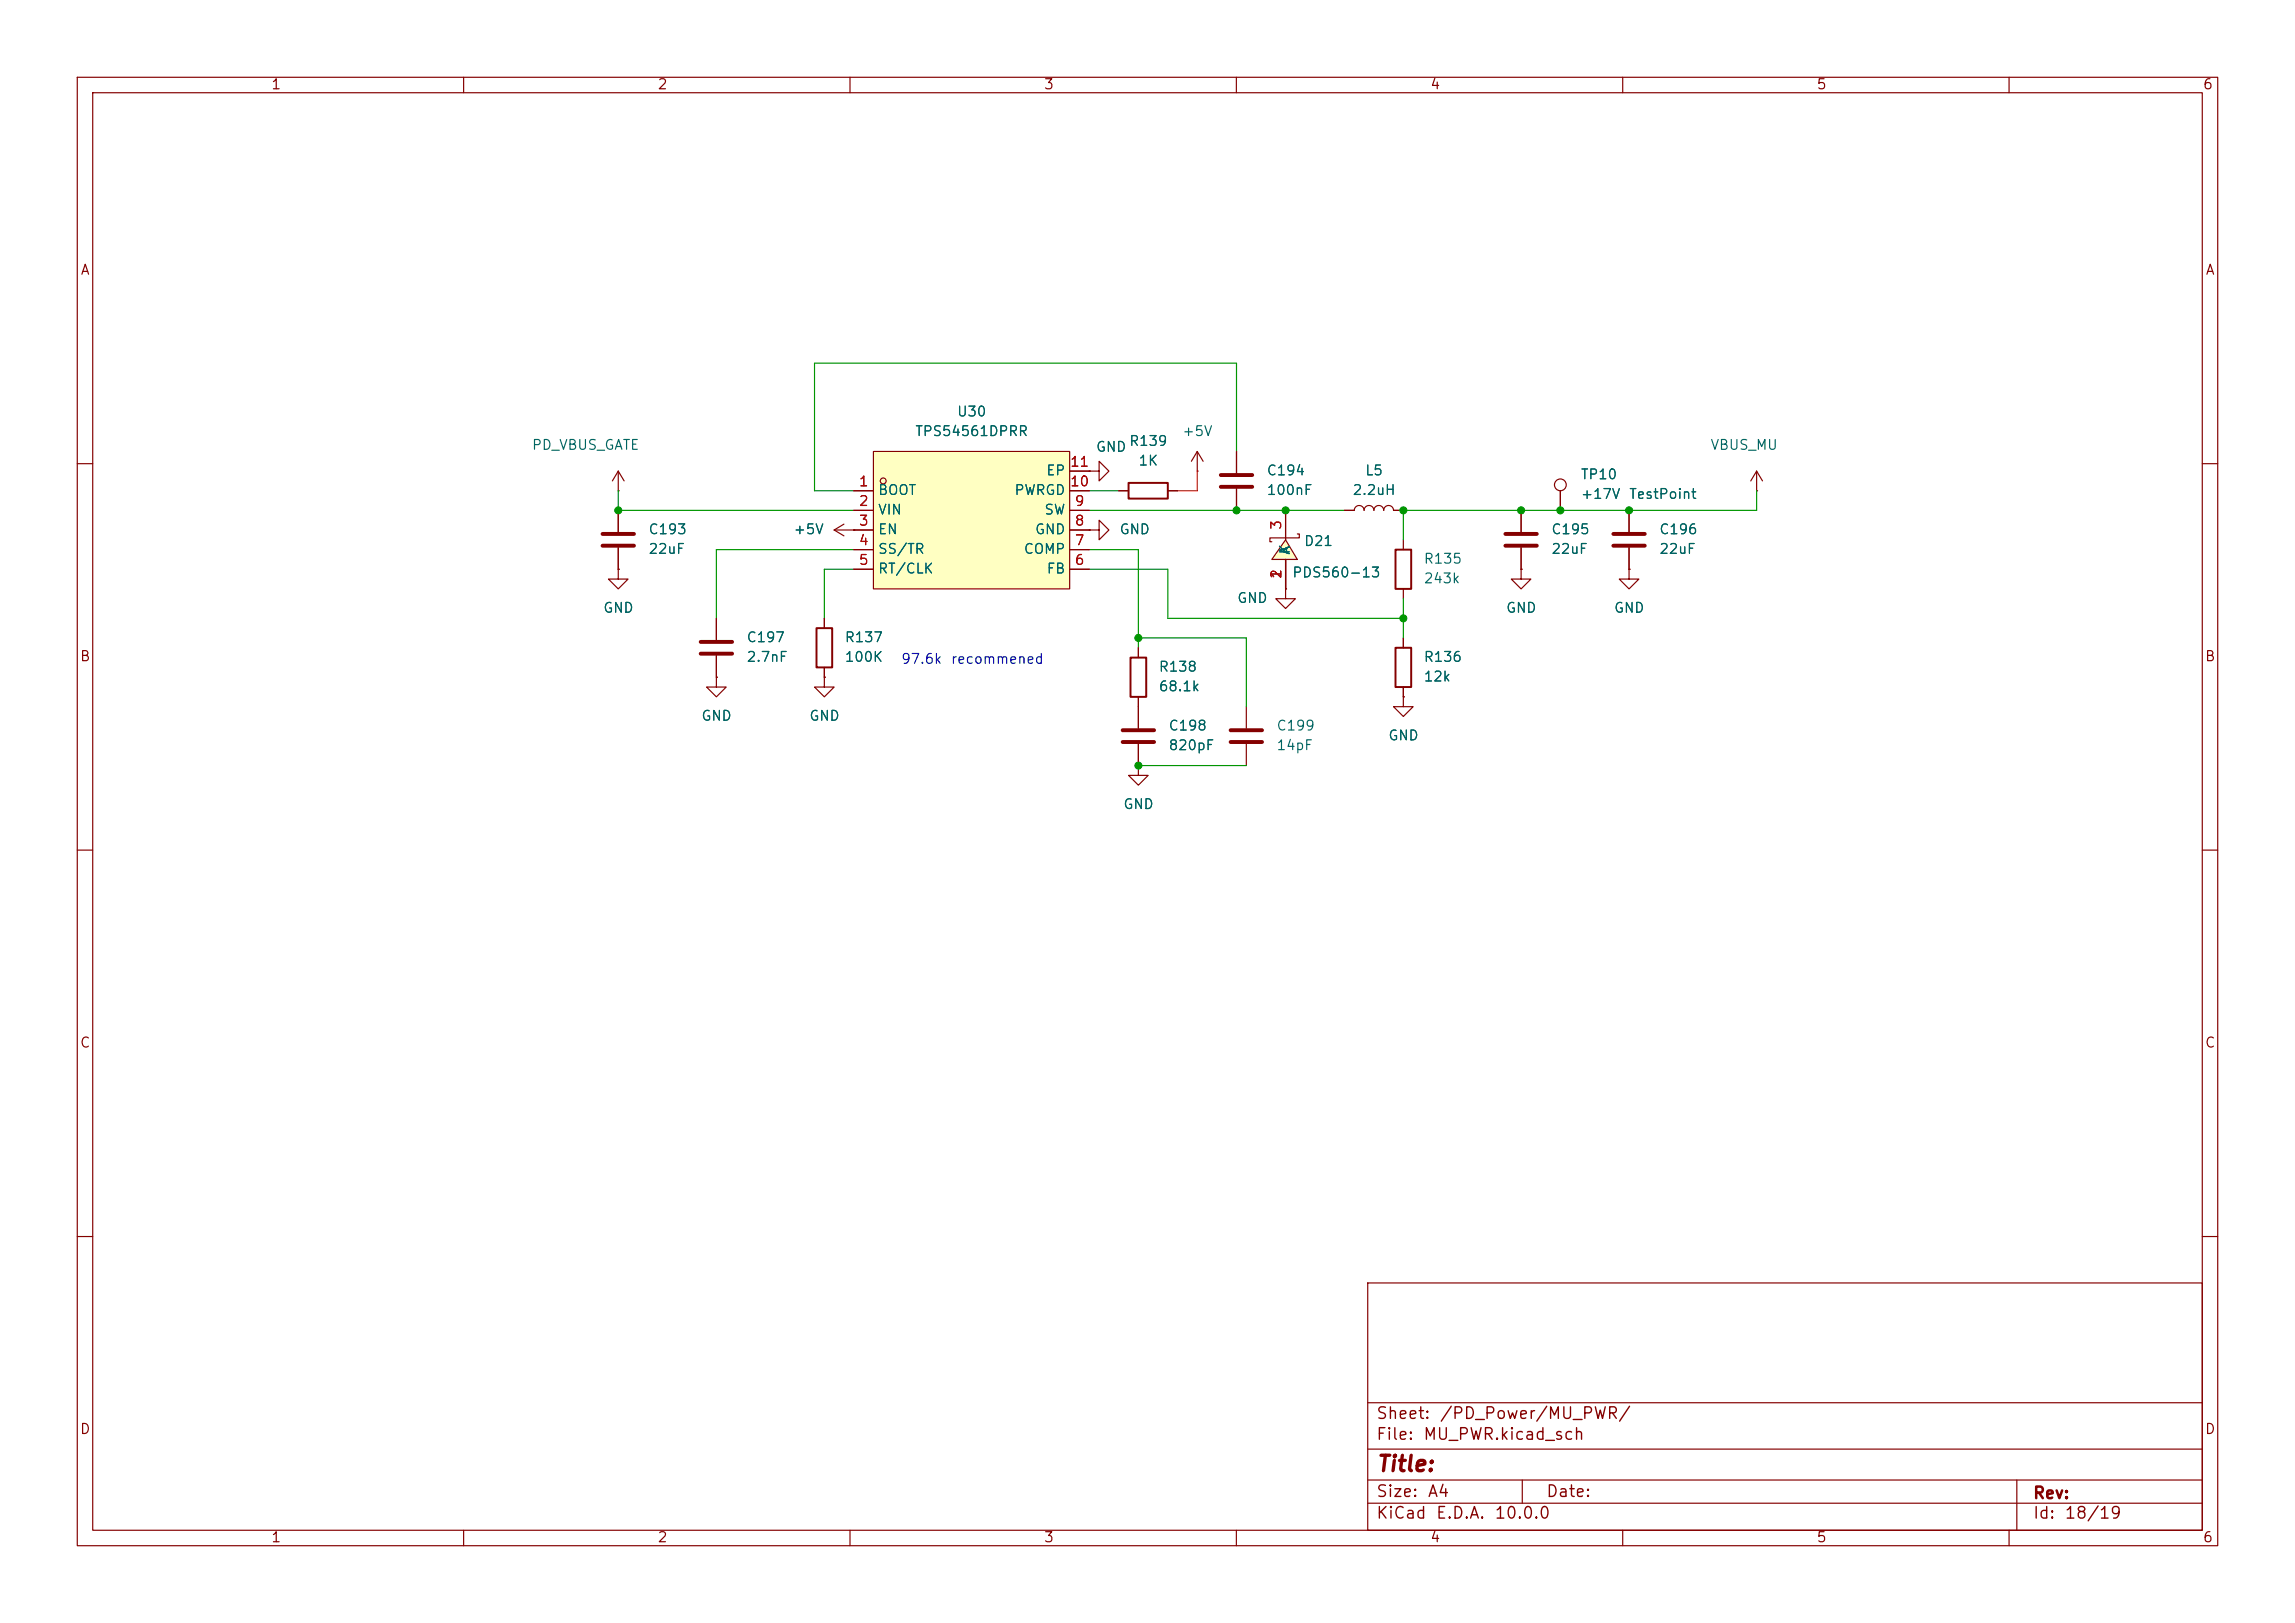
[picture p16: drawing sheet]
(kicad_sch
 (version 20260306)
 (generator "eeschema")
 (generator_version "10.0")
 (paper "A4")
 (lib_symbols
  (symbol "Connector:TestPoint"
   (pin_numbers (hide yes))
   (pin_names
    (offset 0.762) (hide yes)) (exclude_from_sim no) (in_bom yes) (on_board yes)
   (in_pos_files yes)
   (duplicate_pin_numbers_are_jumpers no)
   (property "Reference" "TP" (at 0 6.858 0) (show_name no) (do_not_autoplace no) (effects (font (size 1.27 1.27))))
   (property "Value" "TestPoint" (at 0 5.08 0) (show_name no) (do_not_autoplace no) (effects (font (size 1.27 1.27))))
   (property "Footprint" "" (at 5.08 0 0) (show_name no) (do_not_autoplace no) (hide yes) (effects (font (size 1.27 1.27))))
   (property "Datasheet" "" (at 5.08 0 0) (show_name no) (do_not_autoplace no) (hide yes) (effects (font (size 1.27 1.27))))
   (property "Description" "test point" (at 0 0 0) (show_name no) (do_not_autoplace no) (hide yes) (effects (font (size 1.27 1.27))))
   (symbol "TestPoint_0_1"
    (circle (center 0 3.302) (radius 0.762) (stroke (width 0) (type default)) (fill (type none))))
   (symbol "TestPoint_1_1"
    (pin passive line (at 0 0 90) (length 2.54) (name "1" (effects (font (size 1.27 1.27)))) (number "1" (effects (font (size 1.27 1.27))))))
   (embedded_fonts no))
  (symbol "Device:C"
   (pin_numbers (hide yes))
   (pin_names
    (offset 0.254)) (exclude_from_sim no) (in_bom yes) (on_board yes)
   (in_pos_files yes)
   (duplicate_pin_numbers_are_jumpers no)
   (property "Reference" "C" (at 0.635 2.54 0) (show_name no) (do_not_autoplace no) (effects (font (size 1.27 1.27)) (justify left)))
   (property "Value" "C" (at 0.635 -2.54 0) (show_name no) (do_not_autoplace no) (effects (font (size 1.27 1.27)) (justify left)))
   (property "Footprint" "" (at 0.9652 -3.81 0) (show_name no) (do_not_autoplace no) (hide yes) (effects (font (size 1.27 1.27))))
   (property "Datasheet" "" (at 0 0 0) (show_name no) (do_not_autoplace no) (hide yes) (effects (font (size 1.27 1.27))))
   (property "Description" "Unpolarized capacitor" (at 0 0 0) (show_name no) (do_not_autoplace no) (hide yes) (effects (font (size 1.27 1.27))))
   (symbol "C_0_1"
    (polyline (pts (xy -2.032 0.762) (xy 2.032 0.762)) (stroke (width 0.508) (type default)) (fill (type none)))
    (polyline (pts (xy -2.032 -0.762) (xy 2.032 -0.762)) (stroke (width 0.508) (type default)) (fill (type none))))
   (symbol "C_1_1"
    (pin passive line (at 0 3.81 270) (length 2.794) (name "" (effects (font (size 1.27 1.27)))) (number "1" (effects (font (size 1.27 1.27)))))
    (pin passive line (at 0 -3.81 90) (length 2.794) (name "" (effects (font (size 1.27 1.27)))) (number "2" (effects (font (size 1.27 1.27))))))
   (embedded_fonts no))
  (symbol "Device:L"
   (pin_numbers (hide yes))
   (pin_names
    (offset 1.016) (hide yes)) (exclude_from_sim no) (in_bom yes) (on_board yes)
   (in_pos_files yes)
   (duplicate_pin_numbers_are_jumpers no)
   (property "Reference" "L" (at -1.27 0 90) (show_name no) (do_not_autoplace no) (effects (font (size 1.27 1.27))))
   (property "Value" "L" (at 1.905 0 90) (show_name no) (do_not_autoplace no) (effects (font (size 1.27 1.27))))
   (property "Footprint" "" (at 0 0 0) (show_name no) (do_not_autoplace no) (hide yes) (effects (font (size 1.27 1.27))))
   (property "Datasheet" "" (at 0 0 0) (show_name no) (do_not_autoplace no) (hide yes) (effects (font (size 1.27 1.27))))
   (property "Description" "Inductor" (at 0 0 0) (show_name no) (do_not_autoplace no) (hide yes) (effects (font (size 1.27 1.27))))
   (symbol "L_0_1"
    (arc (start 0 2.54) (mid 0.6323 1.905) (end 0 1.27) (stroke (width 0) (type default)) (fill (type none)))
    (arc (start 0 1.27) (mid 0.6323 0.635) (end 0 0) (stroke (width 0) (type default)) (fill (type none)))
    (arc (start 0 0) (mid 0.6323 -0.635) (end 0 -1.27) (stroke (width 0) (type default)) (fill (type none)))
    (arc (start 0 -1.27) (mid 0.6323 -1.905) (end 0 -2.54) (stroke (width 0) (type default)) (fill (type none))))
   (symbol "L_1_1"
    (pin passive line (at 0 3.81 270) (length 1.27) (name "1" (effects (font (size 1.27 1.27)))) (number "1" (effects (font (size 1.27 1.27)))))
    (pin passive line (at 0 -3.81 90) (length 1.27) (name "2" (effects (font (size 1.27 1.27)))) (number "2" (effects (font (size 1.27 1.27))))))
   (embedded_fonts no))
  (symbol "Device:R"
   (pin_numbers (hide yes))
   (pin_names
    (offset 0)) (exclude_from_sim no) (in_bom yes) (on_board yes)
   (in_pos_files yes)
   (duplicate_pin_numbers_are_jumpers no)
   (property "Reference" "R" (at 2.032 0 90) (show_name no) (do_not_autoplace no) (effects (font (size 1.27 1.27))))
   (property "Value" "R" (at 0 0 90) (show_name no) (do_not_autoplace no) (effects (font (size 1.27 1.27))))
   (property "Footprint" "" (at -1.778 0 90) (show_name no) (do_not_autoplace no) (hide yes) (effects (font (size 1.27 1.27))))
   (property "Datasheet" "" (at 0 0 0) (show_name no) (do_not_autoplace no) (hide yes) (effects (font (size 1.27 1.27))))
   (property "Description" "Resistor" (at 0 0 0) (show_name no) (do_not_autoplace no) (hide yes) (effects (font (size 1.27 1.27))))
   (symbol "R_0_1"
    (rectangle (start -1.016 -2.54) (end 1.016 2.54) (stroke (width 0.254) (type default)) (fill (type none))))
   (symbol "R_1_1"
    (pin passive line (at 0 3.81 270) (length 1.27) (name "" (effects (font (size 1.27 1.27)))) (number "1" (effects (font (size 1.27 1.27)))))
    (pin passive line (at 0 -3.81 90) (length 1.27) (name "" (effects (font (size 1.27 1.27)))) (number "2" (effects (font (size 1.27 1.27))))))
   (embedded_fonts no))
  (symbol "da:PDS560-13" (exclude_from_sim no) (in_bom yes) (on_board yes)
   (in_pos_files yes)
   (duplicate_pin_numbers_are_jumpers no)
   (property "Reference" "D" (at 0 5.08 0) (show_name no) (do_not_autoplace no) (effects (font (size 1.27 1.27))))
   (property "Value" "PDS560-13" (at 0 -5.08 0) (show_name no) (do_not_autoplace no) (effects (font (size 1.27 1.27))))
   (property "Footprint" "easyeda2kicad:POWERDI-5_L5.4-W4.0-LS6.5-RD" (at 0 -7.62 0) (show_name no) (do_not_autoplace no) (hide yes) (effects (font (size 1.27 1.27))))
   (property "Datasheet" "https://lcsc.com/product-detail/Schottky-Barrier-Diodes-SBD_DIODES_PDS560-13_PDS560-13_C96109.html" (at 0 -10.16 0) (show_name no) (do_not_autoplace no) (hide yes) (effects (font (size 1.27 1.27))))
   (property "Description" "" (at 0 0 0) (show_name no) (do_not_autoplace no) (hide yes) (effects (font (size 1.27 1.27))))
   (property "LCSC Part" "C96109" (at 0 -12.7 0) (show_name no) (do_not_autoplace no) (hide yes) (effects (font (size 1.27 1.27))))
   (symbol "PDS560-13_0_1"
    (polyline (pts (xy -2.03 1.52) (xy -2.03 1.78) (xy -1.52 1.78) (xy -1.52 -2.03) (xy -1.02 -2.03) (xy -1.02 -1.78)) (stroke (width 0) (type default)) (fill (type none)))
    (polyline (pts (xy 1.27 1.52) (xy -1.27 0) (xy 1.27 -1.78) (xy 1.27 1.52)) (stroke (width 0) (type default)) (fill (type background)))
    (pin unspecified line (at 5.08 0 180) (length 3.81) (name "A" (effects (font (size 1.27 1.27)))) (number "1" (effects (font (size 1.27 1.27)))))
    (pin unspecified line (at 5.08 0 180) (length 3.81) (name "A" (effects (font (size 1.27 1.27)))) (number "2" (effects (font (size 1.27 1.27)))))
    (pin unspecified line (at -5.08 0 0) (length 3.81) (name "K" (effects (font (size 1.27 1.27)))) (number "3" (effects (font (size 1.27 1.27))))))
   (embedded_fonts no))
  (symbol "da:TPS54561DPRR" (exclude_from_sim no) (in_bom yes) (on_board yes)
   (in_pos_files yes)
   (duplicate_pin_numbers_are_jumpers no)
   (property "Reference" "U" (at 0 11.43 0) (show_name no) (do_not_autoplace no) (effects (font (size 1.27 1.27))))
   (property "Value" "TPS54561DPRR" (at 0 -11.43 0) (show_name no) (do_not_autoplace no) (effects (font (size 1.27 1.27))))
   (property "Footprint" "easyeda2kicad:WSON-10_L4.0-W4.0-P0.80-TL-EP" (at 0 -13.97 0) (show_name no) (do_not_autoplace no) (hide yes) (effects (font (size 1.27 1.27))))
   (property "Datasheet" "https://lcsc.com/product-detail/DC-DC-Converters_TI_TPS54561DPRR_TPS54561DPRR_C180369.html" (at 0 -16.51 0) (show_name no) (do_not_autoplace no) (hide yes) (effects (font (size 1.27 1.27))))
   (property "Description" "" (at 0 0 0) (show_name no) (do_not_autoplace no) (hide yes) (effects (font (size 1.27 1.27))))
   (property "LCSC Part" "C180369" (at 0 -19.05 0) (show_name no) (do_not_autoplace no) (hide yes) (effects (font (size 1.27 1.27))))
   (symbol "TPS54561DPRR_0_1"
    (rectangle (start -12.7 8.89) (end 12.7 -8.89) (stroke (width 0) (type default)) (fill (type background)))
    (circle (center -11.43 5.08) (radius 0.38) (stroke (width 0) (type default)) (fill (type none)))
    (pin unspecified line (at -15.24 3.81 0) (length 2.54) (name "BOOT" (effects (font (size 1.27 1.27)))) (number "1" (effects (font (size 1.27 1.27)))))
    (pin unspecified line (at -15.24 1.27 0) (length 2.54) (name "VIN" (effects (font (size 1.27 1.27)))) (number "2" (effects (font (size 1.27 1.27)))))
    (pin unspecified line (at -15.24 -1.27 0) (length 2.54) (name "EN" (effects (font (size 1.27 1.27)))) (number "3" (effects (font (size 1.27 1.27)))))
    (pin unspecified line (at -15.24 -3.81 0) (length 2.54) (name "SS/TR" (effects (font (size 1.27 1.27)))) (number "4" (effects (font (size 1.27 1.27)))))
    (pin unspecified line (at -15.24 -6.35 0) (length 2.54) (name "RT/CLK" (effects (font (size 1.27 1.27)))) (number "5" (effects (font (size 1.27 1.27)))))
    (pin unspecified line (at 15.24 -6.35 180) (length 2.54) (name "FB" (effects (font (size 1.27 1.27)))) (number "6" (effects (font (size 1.27 1.27)))))
    (pin unspecified line (at 15.24 -3.81 180) (length 2.54) (name "COMP" (effects (font (size 1.27 1.27)))) (number "7" (effects (font (size 1.27 1.27)))))
    (pin unspecified line (at 15.24 -1.27 180) (length 2.54) (name "GND" (effects (font (size 1.27 1.27)))) (number "8" (effects (font (size 1.27 1.27)))))
    (pin unspecified line (at 15.24 1.27 180) (length 2.54) (name "SW" (effects (font (size 1.27 1.27)))) (number "9" (effects (font (size 1.27 1.27)))))
    (pin unspecified line (at 15.24 3.81 180) (length 2.54) (name "PWRGD" (effects (font (size 1.27 1.27)))) (number "10" (effects (font (size 1.27 1.27)))))
    (pin unspecified line (at 15.24 6.35 180) (length 2.54) (name "EP" (effects (font (size 1.27 1.27)))) (number "11" (effects (font (size 1.27 1.27))))))
   (embedded_fonts no))
  (symbol "power:+5V"
   (power global)
   (pin_numbers (hide yes))
   (pin_names
    (offset 0) (hide yes)) (exclude_from_sim no) (in_bom yes) (on_board yes)
   (in_pos_files yes)
   (duplicate_pin_numbers_are_jumpers no)
   (property "Reference" "#PWR" (at 0 -3.81 0) (show_name no) (do_not_autoplace no) (hide yes) (effects (font (size 1.27 1.27))))
   (property "Value" "+5V" (at 0 3.556 0) (show_name no) (do_not_autoplace no) (effects (font (size 1.27 1.27))))
   (property "Footprint" "" (at 0 0 0) (show_name no) (do_not_autoplace no) (hide yes) (effects (font (size 1.27 1.27))))
   (property "Datasheet" "" (at 0 0 0) (show_name no) (do_not_autoplace no) (hide yes) (effects (font (size 1.27 1.27))))
   (property "Description" "Power symbol creates a global label with name \"+5V\"" (at 0 0 0) (show_name no) (do_not_autoplace no) (hide yes) (effects (font (size 1.27 1.27))))
   (symbol "+5V_0_1"
    (polyline (pts (xy -0.762 1.27) (xy 0 2.54)) (stroke (width 0) (type default)) (fill (type none)))
    (polyline (pts (xy 0 2.54) (xy 0.762 1.27)) (stroke (width 0) (type default)) (fill (type none)))
    (polyline (pts (xy 0 0) (xy 0 2.54)) (stroke (width 0) (type default)) (fill (type none))))
   (symbol "+5V_1_1"
    (pin power_in line (at 0 0 90) (length 0) (name "" (effects (font (size 1.27 1.27)))) (number "1" (effects (font (size 1.27 1.27))))))
   (embedded_fonts no))
  (symbol "power:GND"
   (power global)
   (pin_numbers (hide yes))
   (pin_names
    (offset 0) (hide yes)) (exclude_from_sim no) (in_bom yes) (on_board yes)
   (in_pos_files yes)
   (duplicate_pin_numbers_are_jumpers no)
   (property "Reference" "#PWR" (at 0 -6.35 0) (show_name no) (do_not_autoplace no) (hide yes) (effects (font (size 1.27 1.27))))
   (property "Value" "GND" (at 0 -3.81 0) (show_name no) (do_not_autoplace no) (effects (font (size 1.27 1.27))))
   (property "Footprint" "" (at 0 0 0) (show_name no) (do_not_autoplace no) (hide yes) (effects (font (size 1.27 1.27))))
   (property "Datasheet" "" (at 0 0 0) (show_name no) (do_not_autoplace no) (hide yes) (effects (font (size 1.27 1.27))))
   (property "Description" "Power symbol creates a global label with name \"GND\" , ground" (at 0 0 0) (show_name no) (do_not_autoplace no) (hide yes) (effects (font (size 1.27 1.27))))
   (symbol "GND_0_1"
    (polyline (pts (xy 0 0) (xy 0 -1.27) (xy 1.27 -1.27) (xy 0 -2.54) (xy -1.27 -1.27) (xy 0 -1.27)) (stroke (width 0) (type default)) (fill (type none))))
   (symbol "GND_1_1"
    (pin power_in line (at 0 0 270) (length 0) (name "" (effects (font (size 1.27 1.27)))) (number "1" (effects (font (size 1.27 1.27))))))
   (embedded_fonts no))
  (symbol "power:VBUS"
   (power global)
   (pin_numbers (hide yes))
   (pin_names
    (offset 0) (hide yes)) (exclude_from_sim no) (in_bom yes) (on_board yes)
   (in_pos_files yes)
   (duplicate_pin_numbers_are_jumpers no)
   (property "Reference" "#PWR" (at 0 -3.81 0) (show_name no) (do_not_autoplace no) (hide yes) (effects (font (size 1.27 1.27))))
   (property "Value" "VBUS" (at 0 3.556 0) (show_name no) (do_not_autoplace no) (effects (font (size 1.27 1.27))))
   (property "Footprint" "" (at 0 0 0) (show_name no) (do_not_autoplace no) (hide yes) (effects (font (size 1.27 1.27))))
   (property "Datasheet" "" (at 0 0 0) (show_name no) (do_not_autoplace no) (hide yes) (effects (font (size 1.27 1.27))))
   (property "Description" "Power symbol creates a global label with name \"VBUS\"" (at 0 0 0) (show_name no) (do_not_autoplace no) (hide yes) (effects (font (size 1.27 1.27))))
   (symbol "VBUS_0_1"
    (polyline (pts (xy -0.762 1.27) (xy 0 2.54)) (stroke (width 0) (type default)) (fill (type none)))
    (polyline (pts (xy 0 2.54) (xy 0.762 1.27)) (stroke (width 0) (type default)) (fill (type none)))
    (polyline (pts (xy 0 0) (xy 0 2.54)) (stroke (width 0) (type default)) (fill (type none))))
   (symbol "VBUS_1_1"
    (pin power_in line (at 0 0 90) (length 0) (name "" (effects (font (size 1.27 1.27)))) (number "1" (effects (font (size 1.27 1.27))))))
   (embedded_fonts no)))
 (text "97.6k recommened"
  (exclude_from_sim no)
  (at 125.73 85.598 0)
  (effects (font (size 1.27 1.27))))
 (junction
  (at 160.02 66.04)
  (diameter 0)
  (color 0 0 0 0))
 (junction
  (at 80.01 66.04)
  (diameter 0)
  (color 0 0 0 0))
 (junction
  (at 166.37 66.04)
  (diameter 0)
  (color 0 0 0 0))
 (junction
  (at 181.61 66.04)
  (diameter 0)
  (color 0 0 0 0))
 (junction
  (at 210.82 66.04)
  (diameter 0)
  (color 0 0 0 0))
 (junction
  (at 181.61 80.01)
  (diameter 0)
  (color 0 0 0 0))
 (junction
  (at 147.32 99.06)
  (diameter 0)
  (color 0 0 0 0))
 (junction
  (at 196.85 66.04)
  (diameter 0)
  (color 0 0 0 0))
 (junction
  (at 147.32 82.55)
  (diameter 0)
  (color 0 0 0 0))
 (junction
  (at 201.93 66.04)
  (diameter 0)
  (color 0 0 0 0))
 (wire
  (pts (xy 92.71 80.01) (xy 92.71 71.12))
  (stroke (width 0) (type default)))
 (wire
  (pts (xy 105.41 63.5) (xy 110.49 63.5))
  (stroke (width 0) (type default)))
 (wire
  (pts (xy 147.32 99.06) (xy 161.29 99.06))
  (stroke (width 0) (type default)))
 (wire
  (pts (xy 227.33 63.5) (xy 227.33 66.04))
  (stroke (width 0) (type default)))
 (wire
  (pts (xy 140.97 73.66) (xy 151.13 73.66))
  (stroke (width 0) (type default)))
 (wire
  (pts (xy 151.13 80.01) (xy 181.61 80.01))
  (stroke (width 0) (type default)))
 (wire
  (pts (xy 201.93 66.04) (xy 210.82 66.04))
  (stroke (width 0) (type default)))
 (wire
  (pts (xy 181.61 66.04) (xy 196.85 66.04))
  (stroke (width 0) (type default)))
 (wire
  (pts (xy 154.94 63.5) (xy 154.94 60.96))
  (stroke (width 0) (type default)))
 (wire
  (pts (xy 160.02 46.99) (xy 105.41 46.99))
  (stroke (width 0) (type default)))
 (wire
  (pts (xy 154.94 63.5) (xy 152.4 63.5))
  (stroke (width 0) (type default)))
 (wire
  (pts (xy 151.13 73.66) (xy 151.13 80.01))
  (stroke (width 0) (type default)))
 (wire
  (pts (xy 147.32 71.12) (xy 140.97 71.12))
  (stroke (width 0) (type default)))
 (wire
  (pts (xy 80.01 66.04) (xy 110.49 66.04))
  (stroke (width 0) (type default)))
 (wire
  (pts (xy 105.41 46.99) (xy 105.41 63.5))
  (stroke (width 0) (type default)))
 (wire
  (pts (xy 161.29 91.44) (xy 161.29 82.55))
  (stroke (width 0) (type default)))
 (wire
  (pts (xy 147.32 82.55) (xy 147.32 71.12))
  (stroke (width 0) (type default)))
 (wire
  (pts (xy 173.99 66.04) (xy 166.37 66.04))
  (stroke (width 0) (type default)))
 (wire
  (pts (xy 181.61 69.85) (xy 181.61 66.04))
  (stroke (width 0) (type default)))
 (wire
  (pts (xy 160.02 66.04) (xy 140.97 66.04))
  (stroke (width 0) (type default)))
 (wire
  (pts (xy 196.85 66.04) (xy 201.93 66.04))
  (stroke (width 0) (type default)))
 (wire
  (pts (xy 160.02 58.42) (xy 160.02 46.99))
  (stroke (width 0) (type default)))
 (wire
  (pts (xy 106.68 73.66) (xy 110.49 73.66))
  (stroke (width 0) (type default)))
 (wire
  (pts (xy 181.61 82.55) (xy 181.61 80.01))
  (stroke (width 0) (type default)))
 (wire
  (pts (xy 227.33 66.04) (xy 210.82 66.04))
  (stroke (width 0) (type default)))
 (wire
  (pts (xy 181.61 80.01) (xy 181.61 77.47))
  (stroke (width 0) (type default)))
 (wire
  (pts (xy 106.68 80.01) (xy 106.68 73.66))
  (stroke (width 0) (type default)))
 (wire
  (pts (xy 147.32 83.82) (xy 147.32 82.55))
  (stroke (width 0) (type default)))
 (wire
  (pts (xy 161.29 82.55) (xy 147.32 82.55))
  (stroke (width 0) (type default)))
 (wire
  (pts (xy 92.71 71.12) (xy 110.49 71.12))
  (stroke (width 0) (type default)))
 (wire
  (pts (xy 80.01 66.04) (xy 80.01 63.5))
  (stroke (width 0) (type default)))
 (wire
  (pts (xy 166.37 66.04) (xy 160.02 66.04))
  (stroke (width 0) (type default)))
 (wire
  (pts (xy 144.78 63.5) (xy 140.97 63.5))
  (stroke (width 0) (type default)))
 (symbol
  (lib_id "Device:C")
  (at 80.01 69.85 0)
  (unit 1)
  (body_style 1)
  (exclude_from_sim no)
  (in_bom yes)
  (on_board yes)
  (in_pos_files yes)
  (dnp no)
  (fields_autoplaced yes)
  (property "Reference" "C193" (at 83.82 68.5799 0) (show_name no) (do_not_autoplace no) (effects (font (size 1.27 1.27)) (justify left)))
  (property "Value" "22uF" (at 83.82 71.1199 0) (show_name no) (do_not_autoplace no) (effects (font (size 1.27 1.27)) (justify left)))
  (property "Footprint" "Capacitor_SMD:C_0805_2012Metric" (at 80.9752 73.66 0) (hide yes) (show_name no) (do_not_autoplace no) (effects (font (size 1.27 1.27))))
  (property "Datasheet" "" (at 80.01 69.85 0) (hide yes) (show_name no) (do_not_autoplace no) (effects (font (size 1.27 1.27))))
  (property "Description" "Unpolarized capacitor" (at 80.01 69.85 0) (hide yes) (show_name no) (do_not_autoplace no) (effects (font (size 1.27 1.27))))
  (pin "1")
  (pin "2"))
 (symbol
  (lib_id "power:+5V")
  (at 154.94 60.96 0)
  (unit 1)
  (body_style 1)
  (exclude_from_sim no)
  (in_bom yes)
  (on_board yes)
  (in_pos_files yes)
  (dnp no)
  (fields_autoplaced yes)
  (property "Reference" "#PWR0542" (at 154.94 64.77 0) (hide yes) (show_name no) (do_not_autoplace no) (effects (font (size 1.27 1.27))))
  (property "Value" "+5V" (at 154.94 55.88 0) (show_name no) (do_not_autoplace no) (effects (font (size 1.27 1.27))))
  (property "Footprint" "" (at 154.94 60.96 0) (hide yes) (show_name no) (do_not_autoplace no) (effects (font (size 1.27 1.27))))
  (property "Datasheet" "" (at 154.94 60.96 0) (hide yes) (show_name no) (do_not_autoplace no) (effects (font (size 1.27 1.27))))
  (property "Description" "Power symbol creates a global label with name \"+5V\"" (at 154.94 60.96 0) (hide yes) (show_name no) (do_not_autoplace no) (effects (font (size 1.27 1.27))))
  (pin "1"))
 (symbol
  (lib_id "power:VBUS")
  (at 227.33 63.5 0)
  (unit 1)
  (body_style 1)
  (exclude_from_sim no)
  (in_bom yes)
  (on_board yes)
  (in_pos_files yes)
  (dnp no)
  (property "Reference" "#PWR0536" (at 227.33 67.31 0) (hide yes) (show_name no) (do_not_autoplace no) (effects (font (size 1.27 1.27))))
  (property "Value" "VBUS_MU" (at 230.124 57.658 0) (show_name no) (do_not_autoplace no) (effects (font (size 1.27 1.27)) (justify right)))
  (property "Footprint" "" (at 227.33 63.5 0) (hide yes) (show_name no) (do_not_autoplace no) (effects (font (size 1.27 1.27))))
  (property "Datasheet" "" (at 227.33 63.5 0) (hide yes) (show_name no) (do_not_autoplace no) (effects (font (size 1.27 1.27))))
  (property "Description" "Power symbol creates a global label with name \"VBUS\"" (at 227.33 63.5 0) (hide yes) (show_name no) (do_not_autoplace no) (effects (font (size 1.27 1.27))))
  (pin "1"))
 (symbol
  (lib_id "Device:R")
  (at 181.61 86.36 0)
  (unit 1)
  (body_style 1)
  (exclude_from_sim no)
  (in_bom yes)
  (on_board yes)
  (in_pos_files yes)
  (dnp no)
  (fields_autoplaced yes)
  (property "Reference" "R136" (at 184.15 85.0899 0) (show_name no) (do_not_autoplace no) (effects (font (size 1.27 1.27)) (justify left)))
  (property "Value" "12k" (at 184.15 87.6299 0) (show_name no) (do_not_autoplace no) (effects (font (size 1.27 1.27)) (justify left)))
  (property "Footprint" "Resistor_SMD:R_0402_1005Metric" (at 179.832 86.36 90) (hide yes) (show_name no) (do_not_autoplace no) (effects (font (size 1.27 1.27))))
  (property "Datasheet" "" (at 181.61 86.36 0) (hide yes) (show_name no) (do_not_autoplace no) (effects (font (size 1.27 1.27))))
  (property "Description" "Resistor" (at 181.61 86.36 0) (hide yes) (show_name no) (do_not_autoplace no) (effects (font (size 1.27 1.27))))
  (pin "1")
  (pin "2"))
 (symbol
  (lib_id "power:+5V")
  (at 110.49 68.58 90)
  (unit 1)
  (body_style 1)
  (exclude_from_sim no)
  (in_bom yes)
  (on_board yes)
  (in_pos_files yes)
  (dnp no)
  (fields_autoplaced yes)
  (property "Reference" "#PWR0540" (at 114.3 68.58 0) (hide yes) (show_name no) (do_not_autoplace no) (effects (font (size 1.27 1.27))))
  (property "Value" "+5V" (at 106.68 68.5799 90) (show_name no) (do_not_autoplace no) (effects (font (size 1.27 1.27)) (justify left)))
  (property "Footprint" "" (at 110.49 68.58 0) (hide yes) (show_name no) (do_not_autoplace no) (effects (font (size 1.27 1.27))))
  (property "Datasheet" "" (at 110.49 68.58 0) (hide yes) (show_name no) (do_not_autoplace no) (effects (font (size 1.27 1.27))))
  (property "Description" "Power symbol creates a global label with name \"+5V\"" (at 110.49 68.58 0) (hide yes) (show_name no) (do_not_autoplace no) (effects (font (size 1.27 1.27))))
  (pin "1"))
 (symbol
  (lib_id "da:PDS560-13")
  (at 166.37 71.12 270)
  (unit 1)
  (body_style 1)
  (exclude_from_sim no)
  (in_bom yes)
  (on_board yes)
  (in_pos_files yes)
  (dnp no)
  (property "Reference" "D21" (at 168.656 70.104 90) (show_name no) (do_not_autoplace no) (effects (font (size 1.27 1.27)) (justify left)))
  (property "Value" "PDS560-13" (at 167.132 74.168 90) (show_name no) (do_not_autoplace no) (effects (font (size 1.27 1.27)) (justify left)))
  (property "Footprint" "easyeda2kicad:POWERDI-5_L5.4-W4.0-LS6.5-RD" (at 158.75 71.12 0) (hide yes) (show_name no) (do_not_autoplace no) (effects (font (size 1.27 1.27))))
  (property "Datasheet" "https://lcsc.com/product-detail/Schottky-Barrier-Diodes-SBD_DIODES_PDS560-13_PDS560-13_C96109.html" (at 156.21 71.12 0) (hide yes) (show_name no) (do_not_autoplace no) (effects (font (size 1.27 1.27))))
  (property "Description" "" (at 166.37 71.12 0) (hide yes) (show_name no) (do_not_autoplace no) (effects (font (size 1.27 1.27))))
  (property "LCSC Part" "C96109" (at 153.67 71.12 0) (hide yes) (show_name no) (do_not_autoplace no) (effects (font (size 1.27 1.27))))
  (pin "3")
  (pin "1")
  (pin "2"))
 (symbol
  (lib_id "power:GND")
  (at 147.32 99.06 0)
  (unit 1)
  (body_style 1)
  (exclude_from_sim no)
  (in_bom yes)
  (on_board yes)
  (in_pos_files yes)
  (dnp no)
  (fields_autoplaced yes)
  (property "Reference" "#PWR0541" (at 147.32 105.41 0) (hide yes) (show_name no) (do_not_autoplace no) (effects (font (size 1.27 1.27))))
  (property "Value" "GND" (at 147.32 104.14 0) (show_name no) (do_not_autoplace no) (effects (font (size 1.27 1.27))))
  (property "Footprint" "" (at 147.32 99.06 0) (hide yes) (show_name no) (do_not_autoplace no) (effects (font (size 1.27 1.27))))
  (property "Datasheet" "" (at 147.32 99.06 0) (hide yes) (show_name no) (do_not_autoplace no) (effects (font (size 1.27 1.27))))
  (property "Description" "Power symbol creates a global label with name \"GND\" , ground" (at 147.32 99.06 0) (hide yes) (show_name no) (do_not_autoplace no) (effects (font (size 1.27 1.27))))
  (pin "1"))
 (symbol
  (lib_id "power:GND")
  (at 140.97 68.58 90)
  (unit 1)
  (body_style 1)
  (exclude_from_sim no)
  (in_bom yes)
  (on_board yes)
  (in_pos_files yes)
  (dnp no)
  (fields_autoplaced yes)
  (property "Reference" "#PWR0537" (at 147.32 68.58 0) (hide yes) (show_name no) (do_not_autoplace no) (effects (font (size 1.27 1.27))))
  (property "Value" "GND" (at 144.78 68.5799 90) (show_name no) (do_not_autoplace no) (effects (font (size 1.27 1.27)) (justify right)))
  (property "Footprint" "" (at 140.97 68.58 0) (hide yes) (show_name no) (do_not_autoplace no) (effects (font (size 1.27 1.27))))
  (property "Datasheet" "" (at 140.97 68.58 0) (hide yes) (show_name no) (do_not_autoplace no) (effects (font (size 1.27 1.27))))
  (property "Description" "Power symbol creates a global label with name \"GND\" , ground" (at 140.97 68.58 0) (hide yes) (show_name no) (do_not_autoplace no) (effects (font (size 1.27 1.27))))
  (pin "1"))
 (symbol
  (lib_id "power:GND")
  (at 106.68 87.63 0)
  (unit 1)
  (body_style 1)
  (exclude_from_sim no)
  (in_bom yes)
  (on_board yes)
  (in_pos_files yes)
  (dnp no)
  (fields_autoplaced yes)
  (property "Reference" "#PWR0538" (at 106.68 93.98 0) (hide yes) (show_name no) (do_not_autoplace no) (effects (font (size 1.27 1.27))))
  (property "Value" "GND" (at 106.68 92.71 0) (show_name no) (do_not_autoplace no) (effects (font (size 1.27 1.27))))
  (property "Footprint" "" (at 106.68 87.63 0) (hide yes) (show_name no) (do_not_autoplace no) (effects (font (size 1.27 1.27))))
  (property "Datasheet" "" (at 106.68 87.63 0) (hide yes) (show_name no) (do_not_autoplace no) (effects (font (size 1.27 1.27))))
  (property "Description" "Power symbol creates a global label with name \"GND\" , ground" (at 106.68 87.63 0) (hide yes) (show_name no) (do_not_autoplace no) (effects (font (size 1.27 1.27))))
  (pin "1"))
 (symbol
  (lib_id "power:GND")
  (at 92.71 87.63 0)
  (unit 1)
  (body_style 1)
  (exclude_from_sim no)
  (in_bom yes)
  (on_board yes)
  (in_pos_files yes)
  (dnp no)
  (fields_autoplaced yes)
  (property "Reference" "#PWR0539" (at 92.71 93.98 0) (hide yes) (show_name no) (do_not_autoplace no) (effects (font (size 1.27 1.27))))
  (property "Value" "GND" (at 92.71 92.71 0) (show_name no) (do_not_autoplace no) (effects (font (size 1.27 1.27))))
  (property "Footprint" "" (at 92.71 87.63 0) (hide yes) (show_name no) (do_not_autoplace no) (effects (font (size 1.27 1.27))))
  (property "Datasheet" "" (at 92.71 87.63 0) (hide yes) (show_name no) (do_not_autoplace no) (effects (font (size 1.27 1.27))))
  (property "Description" "Power symbol creates a global label with name \"GND\" , ground" (at 92.71 87.63 0) (hide yes) (show_name no) (do_not_autoplace no) (effects (font (size 1.27 1.27))))
  (pin "1"))
 (symbol
  (lib_id "Device:R")
  (at 181.61 73.66 0)
  (unit 1)
  (body_style 1)
  (exclude_from_sim no)
  (in_bom yes)
  (on_board yes)
  (in_pos_files yes)
  (dnp no)
  (fields_autoplaced yes)
  (property "Reference" "R135" (at 184.15 72.3899 0) (show_name no) (do_not_autoplace no) (effects (font (size 1.27 1.27)) (justify left)))
  (property "Value" "243k" (at 184.15 74.9299 0) (show_name no) (do_not_autoplace no) (effects (font (size 1.27 1.27)) (justify left)))
  (property "Footprint" "Resistor_SMD:R_0402_1005Metric" (at 179.832 73.66 90) (hide yes) (show_name no) (do_not_autoplace no) (effects (font (size 1.27 1.27))))
  (property "Datasheet" "" (at 181.61 73.66 0) (hide yes) (show_name no) (do_not_autoplace no) (effects (font (size 1.27 1.27))))
  (property "Description" "Resistor" (at 181.61 73.66 0) (hide yes) (show_name no) (do_not_autoplace no) (effects (font (size 1.27 1.27))))
  (pin "1")
  (pin "2"))
 (symbol
  (lib_id "power:GND")
  (at 196.85 73.66 0)
  (unit 1)
  (body_style 1)
  (exclude_from_sim no)
  (in_bom yes)
  (on_board yes)
  (in_pos_files yes)
  (dnp no)
  (fields_autoplaced yes)
  (property "Reference" "#PWR0534" (at 196.85 80.01 0) (hide yes) (show_name no) (do_not_autoplace no) (effects (font (size 1.27 1.27))))
  (property "Value" "GND" (at 196.85 78.74 0) (show_name no) (do_not_autoplace no) (effects (font (size 1.27 1.27))))
  (property "Footprint" "" (at 196.85 73.66 0) (hide yes) (show_name no) (do_not_autoplace no) (effects (font (size 1.27 1.27))))
  (property "Datasheet" "" (at 196.85 73.66 0) (hide yes) (show_name no) (do_not_autoplace no) (effects (font (size 1.27 1.27))))
  (property "Description" "Power symbol creates a global label with name \"GND\" , ground" (at 196.85 73.66 0) (hide yes) (show_name no) (do_not_autoplace no) (effects (font (size 1.27 1.27))))
  (pin "1"))
 (symbol
  (lib_id "Device:C")
  (at 196.85 69.85 0)
  (unit 1)
  (body_style 1)
  (exclude_from_sim no)
  (in_bom yes)
  (on_board yes)
  (in_pos_files yes)
  (dnp no)
  (fields_autoplaced yes)
  (property "Reference" "C195" (at 200.66 68.5799 0) (show_name no) (do_not_autoplace no) (effects (font (size 1.27 1.27)) (justify left)))
  (property "Value" "22uF" (at 200.66 71.1199 0) (show_name no) (do_not_autoplace no) (effects (font (size 1.27 1.27)) (justify left)))
  (property "Footprint" "Capacitor_SMD:C_0805_2012Metric" (at 197.8152 73.66 0) (hide yes) (show_name no) (do_not_autoplace no) (effects (font (size 1.27 1.27))))
  (property "Datasheet" "" (at 196.85 69.85 0) (hide yes) (show_name no) (do_not_autoplace no) (effects (font (size 1.27 1.27))))
  (property "Description" "Unpolarized capacitor" (at 196.85 69.85 0) (hide yes) (show_name no) (do_not_autoplace no) (effects (font (size 1.27 1.27))))
  (pin "1")
  (pin "2"))
 (symbol
  (lib_id "Device:C")
  (at 161.29 95.25 0)
  (unit 1)
  (body_style 1)
  (exclude_from_sim no)
  (in_bom yes)
  (on_board yes)
  (in_pos_files yes)
  (dnp no)
  (fields_autoplaced yes)
  (property "Reference" "C199" (at 165.1 93.9799 0) (show_name no) (do_not_autoplace no) (effects (font (size 1.27 1.27)) (justify left)))
  (property "Value" "14pF" (at 165.1 96.5199 0) (show_name no) (do_not_autoplace no) (effects (font (size 1.27 1.27)) (justify left)))
  (property "Footprint" "Capacitor_SMD:C_0402_1005Metric" (at 162.2552 99.06 0) (hide yes) (show_name no) (do_not_autoplace no) (effects (font (size 1.27 1.27))))
  (property "Datasheet" "" (at 161.29 95.25 0) (hide yes) (show_name no) (do_not_autoplace no) (effects (font (size 1.27 1.27))))
  (property "Description" "Unpolarized capacitor" (at 161.29 95.25 0) (hide yes) (show_name no) (do_not_autoplace no) (effects (font (size 1.27 1.27))))
  (pin "1")
  (pin "2"))
 (symbol
  (lib_id "da:TPS54561DPRR")
  (at 125.73 67.31 0)
  (unit 1)
  (body_style 1)
  (exclude_from_sim no)
  (in_bom yes)
  (on_board yes)
  (in_pos_files yes)
  (dnp no)
  (fields_autoplaced yes)
  (property "Reference" "U30" (at 125.73 53.34 0) (show_name no) (do_not_autoplace no) (effects (font (size 1.27 1.27))))
  (property "Value" "TPS54561DPRR" (at 125.73 55.88 0) (show_name no) (do_not_autoplace no) (effects (font (size 1.27 1.27))))
  (property "Footprint" "easyeda2kicad:WSON-10_L4.0-W4.0-P0.80-TL-EP" (at 125.73 81.28 0) (hide yes) (show_name no) (do_not_autoplace no) (effects (font (size 1.27 1.27))))
  (property "Datasheet" "https://lcsc.com/product-detail/DC-DC-Converters_TI_TPS54561DPRR_TPS54561DPRR_C180369.html" (at 125.73 83.82 0) (hide yes) (show_name no) (do_not_autoplace no) (effects (font (size 1.27 1.27))))
  (property "Description" "" (at 125.73 67.31 0) (hide yes) (show_name no) (do_not_autoplace no) (effects (font (size 1.27 1.27))))
  (property "LCSC Part" "C180369" (at 125.73 86.36 0) (hide yes) (show_name no) (do_not_autoplace no) (effects (font (size 1.27 1.27))))
  (pin "8")
  (pin "2")
  (pin "3")
  (pin "9")
  (pin "10")
  (pin "1")
  (pin "6")
  (pin "4")
  (pin "5")
  (pin "11")
  (pin "7"))
 (symbol
  (lib_id "Device:C")
  (at 147.32 95.25 0)
  (unit 1)
  (body_style 1)
  (exclude_from_sim no)
  (in_bom yes)
  (on_board yes)
  (in_pos_files yes)
  (dnp no)
  (fields_autoplaced yes)
  (property "Reference" "C198" (at 151.13 93.9799 0) (show_name no) (do_not_autoplace no) (effects (font (size 1.27 1.27)) (justify left)))
  (property "Value" "820pF" (at 151.13 96.5199 0) (show_name no) (do_not_autoplace no) (effects (font (size 1.27 1.27)) (justify left)))
  (property "Footprint" "Capacitor_SMD:C_0402_1005Metric" (at 148.2852 99.06 0) (hide yes) (show_name no) (do_not_autoplace no) (effects (font (size 1.27 1.27))))
  (property "Datasheet" "" (at 147.32 95.25 0) (hide yes) (show_name no) (do_not_autoplace no) (effects (font (size 1.27 1.27))))
  (property "Description" "Unpolarized capacitor" (at 147.32 95.25 0) (hide yes) (show_name no) (do_not_autoplace no) (effects (font (size 1.27 1.27))))
  (pin "1")
  (pin "2"))
 (symbol
  (lib_id "power:GND")
  (at 166.37 76.2 0)
  (unit 1)
  (body_style 1)
  (exclude_from_sim no)
  (in_bom yes)
  (on_board yes)
  (in_pos_files yes)
  (dnp no)
  (property "Reference" "#PWR0532" (at 166.37 82.55 0) (hide yes) (show_name no) (do_not_autoplace no) (effects (font (size 1.27 1.27))))
  (property "Value" "GND" (at 162.052 77.47 0) (show_name no) (do_not_autoplace no) (effects (font (size 1.27 1.27))))
  (property "Footprint" "" (at 166.37 76.2 0) (hide yes) (show_name no) (do_not_autoplace no) (effects (font (size 1.27 1.27))))
  (property "Datasheet" "" (at 166.37 76.2 0) (hide yes) (show_name no) (do_not_autoplace no) (effects (font (size 1.27 1.27))))
  (property "Description" "Power symbol creates a global label with name \"GND\" , ground" (at 166.37 76.2 0) (hide yes) (show_name no) (do_not_autoplace no) (effects (font (size 1.27 1.27))))
  (pin "1"))
 (symbol
  (lib_id "power:VBUS")
  (at 80.01 63.5 0)
  (unit 1)
  (body_style 1)
  (exclude_from_sim no)
  (in_bom yes)
  (on_board yes)
  (in_pos_files yes)
  (dnp no)
  (property "Reference" "#PWR0530" (at 80.01 67.31 0) (hide yes) (show_name no) (do_not_autoplace no) (effects (font (size 1.27 1.27))))
  (property "Value" "PD_VBUS_GATE" (at 82.804 57.658 0) (show_name no) (do_not_autoplace no) (effects (font (size 1.27 1.27)) (justify right)))
  (property "Footprint" "" (at 80.01 63.5 0) (hide yes) (show_name no) (do_not_autoplace no) (effects (font (size 1.27 1.27))))
  (property "Datasheet" "" (at 80.01 63.5 0) (hide yes) (show_name no) (do_not_autoplace no) (effects (font (size 1.27 1.27))))
  (property "Description" "Power symbol creates a global label with name \"VBUS\"" (at 80.01 63.5 0) (hide yes) (show_name no) (do_not_autoplace no) (effects (font (size 1.27 1.27))))
  (pin "1"))
 (symbol
  (lib_id "Device:C")
  (at 92.71 83.82 0)
  (unit 1)
  (body_style 1)
  (exclude_from_sim no)
  (in_bom yes)
  (on_board yes)
  (in_pos_files yes)
  (dnp no)
  (fields_autoplaced yes)
  (property "Reference" "C197" (at 96.52 82.5499 0) (show_name no) (do_not_autoplace no) (effects (font (size 1.27 1.27)) (justify left)))
  (property "Value" "2.7nF" (at 96.52 85.0899 0) (show_name no) (do_not_autoplace no) (effects (font (size 1.27 1.27)) (justify left)))
  (property "Footprint" "Capacitor_SMD:C_0402_1005Metric" (at 93.6752 87.63 0) (hide yes) (show_name no) (do_not_autoplace no) (effects (font (size 1.27 1.27))))
  (property "Datasheet" "" (at 92.71 83.82 0) (hide yes) (show_name no) (do_not_autoplace no) (effects (font (size 1.27 1.27))))
  (property "Description" "Unpolarized capacitor" (at 92.71 83.82 0) (hide yes) (show_name no) (do_not_autoplace no) (effects (font (size 1.27 1.27))))
  (pin "1")
  (pin "2"))
 (symbol
  (lib_id "Device:L")
  (at 177.8 66.04 90)
  (unit 1)
  (body_style 1)
  (exclude_from_sim no)
  (in_bom yes)
  (on_board yes)
  (in_pos_files yes)
  (dnp no)
  (fields_autoplaced yes)
  (property "Reference" "L5" (at 177.8 60.96 90) (show_name no) (do_not_autoplace no) (effects (font (size 1.27 1.27))))
  (property "Value" "2.2uH" (at 177.8 63.5 90) (show_name no) (do_not_autoplace no) (effects (font (size 1.27 1.27))))
  (property "Footprint" "Inductor_SMD:L_APV_APH0530" (at 177.8 66.04 0) (hide yes) (show_name no) (do_not_autoplace no) (effects (font (size 1.27 1.27))))
  (property "Datasheet" "" (at 177.8 66.04 0) (hide yes) (show_name no) (do_not_autoplace no) (effects (font (size 1.27 1.27))))
  (property "Description" "Inductor" (at 177.8 66.04 0) (hide yes) (show_name no) (do_not_autoplace no) (effects (font (size 1.27 1.27))))
  (pin "1")
  (pin "2"))
 (symbol
  (lib_id "power:GND")
  (at 181.61 90.17 0)
  (unit 1)
  (body_style 1)
  (exclude_from_sim no)
  (in_bom yes)
  (on_board yes)
  (in_pos_files yes)
  (dnp no)
  (fields_autoplaced yes)
  (property "Reference" "#PWR0533" (at 181.61 96.52 0) (hide yes) (show_name no) (do_not_autoplace no) (effects (font (size 1.27 1.27))))
  (property "Value" "GND" (at 181.61 95.25 0) (show_name no) (do_not_autoplace no) (effects (font (size 1.27 1.27))))
  (property "Footprint" "" (at 181.61 90.17 0) (hide yes) (show_name no) (do_not_autoplace no) (effects (font (size 1.27 1.27))))
  (property "Datasheet" "" (at 181.61 90.17 0) (hide yes) (show_name no) (do_not_autoplace no) (effects (font (size 1.27 1.27))))
  (property "Description" "Power symbol creates a global label with name \"GND\" , ground" (at 181.61 90.17 0) (hide yes) (show_name no) (do_not_autoplace no) (effects (font (size 1.27 1.27))))
  (pin "1"))
 (symbol
  (lib_id "power:GND")
  (at 210.82 73.66 0)
  (unit 1)
  (body_style 1)
  (exclude_from_sim no)
  (in_bom yes)
  (on_board yes)
  (in_pos_files yes)
  (dnp no)
  (fields_autoplaced yes)
  (property "Reference" "#PWR0535" (at 210.82 80.01 0) (hide yes) (show_name no) (do_not_autoplace no) (effects (font (size 1.27 1.27))))
  (property "Value" "GND" (at 210.82 78.74 0) (show_name no) (do_not_autoplace no) (effects (font (size 1.27 1.27))))
  (property "Footprint" "" (at 210.82 73.66 0) (hide yes) (show_name no) (do_not_autoplace no) (effects (font (size 1.27 1.27))))
  (property "Datasheet" "" (at 210.82 73.66 0) (hide yes) (show_name no) (do_not_autoplace no) (effects (font (size 1.27 1.27))))
  (property "Description" "Power symbol creates a global label with name \"GND\" , ground" (at 210.82 73.66 0) (hide yes) (show_name no) (do_not_autoplace no) (effects (font (size 1.27 1.27))))
  (pin "1"))
 (symbol
  (lib_id "Device:C")
  (at 210.82 69.85 0)
  (unit 1)
  (body_style 1)
  (exclude_from_sim no)
  (in_bom yes)
  (on_board yes)
  (in_pos_files yes)
  (dnp no)
  (fields_autoplaced yes)
  (property "Reference" "C196" (at 214.63 68.5799 0) (show_name no) (do_not_autoplace no) (effects (font (size 1.27 1.27)) (justify left)))
  (property "Value" "22uF" (at 214.63 71.1199 0) (show_name no) (do_not_autoplace no) (effects (font (size 1.27 1.27)) (justify left)))
  (property "Footprint" "Capacitor_SMD:C_0805_2012Metric" (at 211.7852 73.66 0) (hide yes) (show_name no) (do_not_autoplace no) (effects (font (size 1.27 1.27))))
  (property "Datasheet" "" (at 210.82 69.85 0) (hide yes) (show_name no) (do_not_autoplace no) (effects (font (size 1.27 1.27))))
  (property "Description" "Unpolarized capacitor" (at 210.82 69.85 0) (hide yes) (show_name no) (do_not_autoplace no) (effects (font (size 1.27 1.27))))
  (pin "1")
  (pin "2"))
 (symbol
  (lib_id "Device:R")
  (at 147.32 87.63 0)
  (unit 1)
  (body_style 1)
  (exclude_from_sim no)
  (in_bom yes)
  (on_board yes)
  (in_pos_files yes)
  (dnp no)
  (fields_autoplaced yes)
  (property "Reference" "R138" (at 149.86 86.3599 0) (show_name no) (do_not_autoplace no) (effects (font (size 1.27 1.27)) (justify left)))
  (property "Value" "68.1k" (at 149.86 88.8999 0) (show_name no) (do_not_autoplace no) (effects (font (size 1.27 1.27)) (justify left)))
  (property "Footprint" "Resistor_SMD:R_0402_1005Metric" (at 145.542 87.63 90) (hide yes) (show_name no) (do_not_autoplace no) (effects (font (size 1.27 1.27))))
  (property "Datasheet" "" (at 147.32 87.63 0) (hide yes) (show_name no) (do_not_autoplace no) (effects (font (size 1.27 1.27))))
  (property "Description" "Resistor" (at 147.32 87.63 0) (hide yes) (show_name no) (do_not_autoplace no) (effects (font (size 1.27 1.27))))
  (pin "1")
  (pin "2"))
 (symbol
  (lib_id "Device:R")
  (at 148.59 63.5 90)
  (unit 1)
  (body_style 1)
  (exclude_from_sim no)
  (in_bom yes)
  (on_board yes)
  (in_pos_files yes)
  (dnp no)
  (fields_autoplaced yes)
  (property "Reference" "R139" (at 148.59 57.15 90) (show_name no) (do_not_autoplace no) (effects (font (size 1.27 1.27))))
  (property "Value" "1K" (at 148.59 59.69 90) (show_name no) (do_not_autoplace no) (effects (font (size 1.27 1.27))))
  (property "Footprint" "Resistor_SMD:R_0402_1005Metric" (at 148.59 65.278 90) (hide yes) (show_name no) (do_not_autoplace no) (effects (font (size 1.27 1.27))))
  (property "Datasheet" "" (at 148.59 63.5 0) (hide yes) (show_name no) (do_not_autoplace no) (effects (font (size 1.27 1.27))))
  (property "Description" "Resistor" (at 148.59 63.5 0) (hide yes) (show_name no) (do_not_autoplace no) (effects (font (size 1.27 1.27))))
  (pin "1")
  (pin "2"))
 (symbol
  (lib_id "power:GND")
  (at 80.01 73.66 0)
  (unit 1)
  (body_style 1)
  (exclude_from_sim no)
  (in_bom yes)
  (on_board yes)
  (in_pos_files yes)
  (dnp no)
  (fields_autoplaced yes)
  (property "Reference" "#PWR0531" (at 80.01 80.01 0) (hide yes) (show_name no) (do_not_autoplace no) (effects (font (size 1.27 1.27))))
  (property "Value" "GND" (at 80.01 78.74 0) (show_name no) (do_not_autoplace no) (effects (font (size 1.27 1.27))))
  (property "Footprint" "" (at 80.01 73.66 0) (hide yes) (show_name no) (do_not_autoplace no) (effects (font (size 1.27 1.27))))
  (property "Datasheet" "" (at 80.01 73.66 0) (hide yes) (show_name no) (do_not_autoplace no) (effects (font (size 1.27 1.27))))
  (property "Description" "Power symbol creates a global label with name \"GND\" , ground" (at 80.01 73.66 0) (hide yes) (show_name no) (do_not_autoplace no) (effects (font (size 1.27 1.27))))
  (pin "1"))
 (symbol
  (lib_id "Connector:TestPoint")
  (at 201.93 66.04 0)
  (unit 1)
  (body_style 1)
  (exclude_from_sim no)
  (in_bom yes)
  (on_board yes)
  (in_pos_files yes)
  (dnp no)
  (fields_autoplaced yes)
  (property "Reference" "TP10" (at 204.47 61.4679 0) (show_name no) (do_not_autoplace no) (effects (font (size 1.27 1.27)) (justify left)))
  (property "Value" "+17V TestPoint" (at 204.47 64.0079 0) (show_name no) (do_not_autoplace no) (effects (font (size 1.27 1.27)) (justify left)))
  (property "Footprint" "TestPoint:TestPoint_Pad_D1.5mm" (at 207.01 66.04 0) (hide yes) (show_name no) (do_not_autoplace no) (effects (font (size 1.27 1.27))))
  (property "Datasheet" "" (at 207.01 66.04 0) (hide yes) (show_name no) (do_not_autoplace no) (effects (font (size 1.27 1.27))))
  (property "Description" "test point" (at 201.93 66.04 0) (hide yes) (show_name no) (do_not_autoplace no) (effects (font (size 1.27 1.27))))
  (pin "1"))
 (symbol
  (lib_id "power:GND")
  (at 140.97 60.96 90)
  (unit 1)
  (body_style 1)
  (exclude_from_sim no)
  (in_bom yes)
  (on_board yes)
  (in_pos_files yes)
  (dnp no)
  (property "Reference" "#PWR0529" (at 147.32 60.96 0) (hide yes) (show_name no) (do_not_autoplace no) (effects (font (size 1.27 1.27))))
  (property "Value" "GND" (at 141.732 57.912 90) (show_name no) (do_not_autoplace no) (effects (font (size 1.27 1.27)) (justify right)))
  (property "Footprint" "" (at 140.97 60.96 0) (hide yes) (show_name no) (do_not_autoplace no) (effects (font (size 1.27 1.27))))
  (property "Datasheet" "" (at 140.97 60.96 0) (hide yes) (show_name no) (do_not_autoplace no) (effects (font (size 1.27 1.27))))
  (property "Description" "Power symbol creates a global label with name \"GND\" , ground" (at 140.97 60.96 0) (hide yes) (show_name no) (do_not_autoplace no) (effects (font (size 1.27 1.27))))
  (pin "1"))
 (symbol
  (lib_id "Device:R")
  (at 106.68 83.82 0)
  (unit 1)
  (body_style 1)
  (exclude_from_sim no)
  (in_bom yes)
  (on_board yes)
  (in_pos_files yes)
  (dnp no)
  (fields_autoplaced yes)
  (property "Reference" "R137" (at 109.22 82.5499 0) (show_name no) (do_not_autoplace no) (effects (font (size 1.27 1.27)) (justify left)))
  (property "Value" "100K" (at 109.22 85.0899 0) (show_name no) (do_not_autoplace no) (effects (font (size 1.27 1.27)) (justify left)))
  (property "Footprint" "Resistor_SMD:R_0402_1005Metric" (at 104.902 83.82 90) (hide yes) (show_name no) (do_not_autoplace no) (effects (font (size 1.27 1.27))))
  (property "Datasheet" "" (at 106.68 83.82 0) (hide yes) (show_name no) (do_not_autoplace no) (effects (font (size 1.27 1.27))))
  (property "Description" "Resistor" (at 106.68 83.82 0) (hide yes) (show_name no) (do_not_autoplace no) (effects (font (size 1.27 1.27))))
  (pin "1")
  (pin "2"))
 (symbol
  (lib_id "Device:C")
  (at 160.02 62.23 0)
  (unit 1)
  (body_style 1)
  (exclude_from_sim no)
  (in_bom yes)
  (on_board yes)
  (in_pos_files yes)
  (dnp no)
  (fields_autoplaced yes)
  (property "Reference" "C194" (at 163.83 60.9599 0) (show_name no) (do_not_autoplace no) (effects (font (size 1.27 1.27)) (justify left)))
  (property "Value" "100nF" (at 163.83 63.4999 0) (show_name no) (do_not_autoplace no) (effects (font (size 1.27 1.27)) (justify left)))
  (property "Footprint" "Capacitor_SMD:C_0402_1005Metric" (at 160.9852 66.04 0) (hide yes) (show_name no) (do_not_autoplace no) (effects (font (size 1.27 1.27))))
  (property "Datasheet" "" (at 160.02 62.23 0) (hide yes) (show_name no) (do_not_autoplace no) (effects (font (size 1.27 1.27))))
  (property "Description" "Unpolarized capacitor" (at 160.02 62.23 0) (hide yes) (show_name no) (do_not_autoplace no) (effects (font (size 1.27 1.27))))
  (pin "1")
  (pin "2")))
